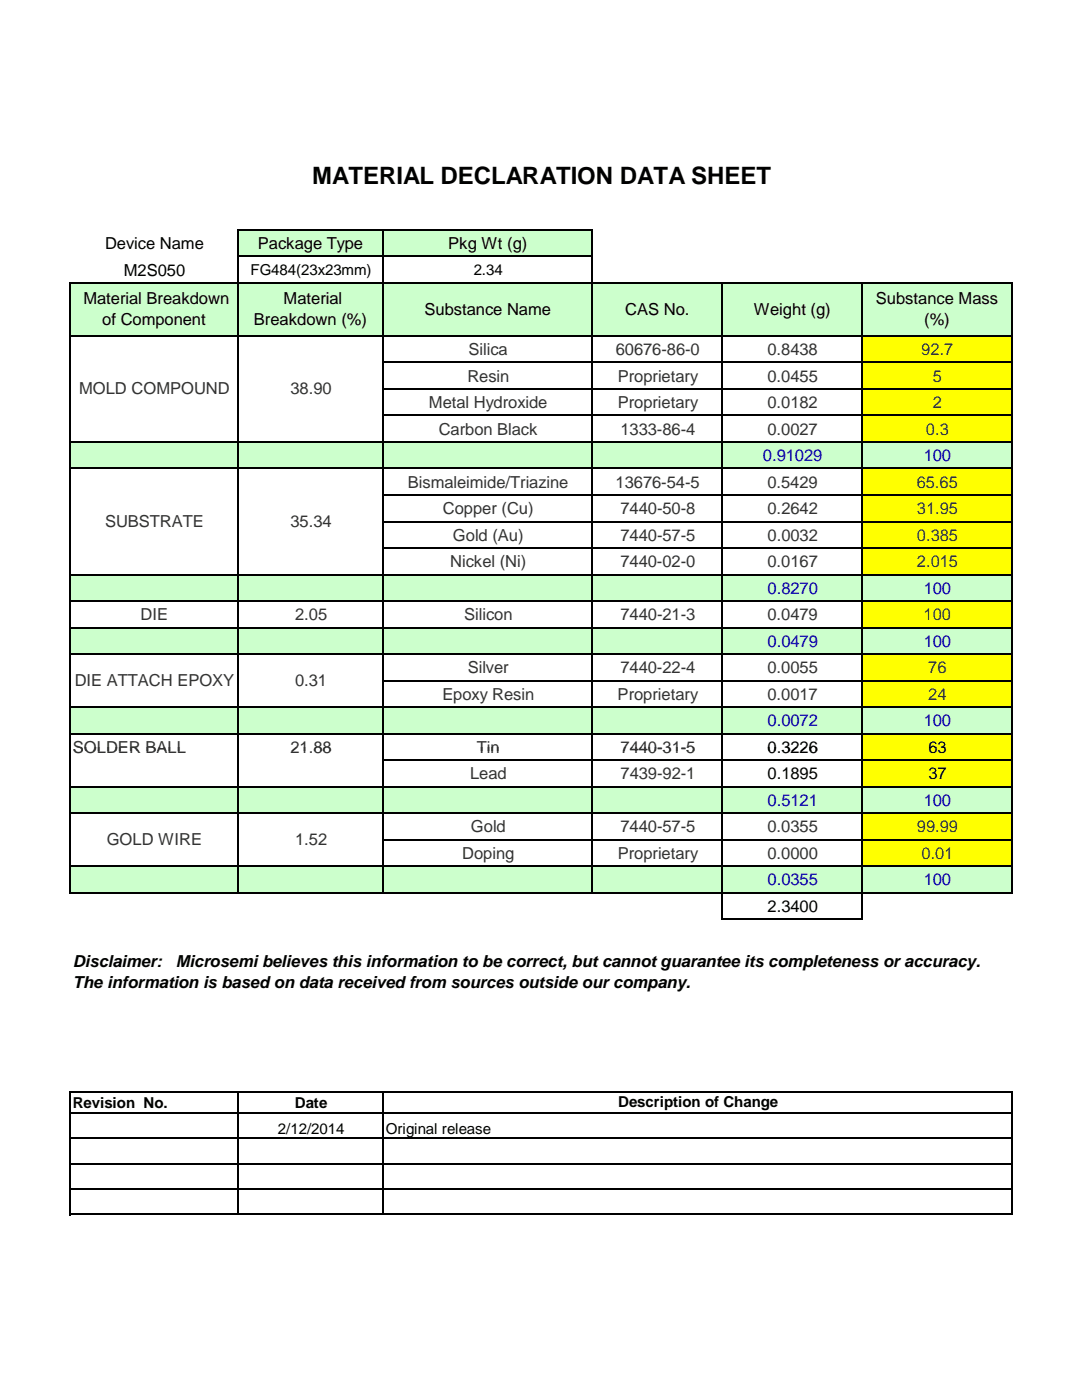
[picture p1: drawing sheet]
<svg xmlns="http://www.w3.org/2000/svg" width="216mm" height="279mm" viewBox="0 0 216 279" stroke-linecap="round" stroke-linejoin="round" font-family="sans-serif">
<defs><g id="words">
<text font-size="4.8" x="62.3" y="36.8">MATERIAL DECLARATION DATA SHEET</text>
<g font-size="3.3">
<text x="21" y="49.7">Device Name</text>
<text x="51.5" y="49.7">Package Type</text>
<text x="89.5" y="49.7">Pkg Wt (g)</text>
<text x="24.7" y="55">M2S050</text>
<text x="16.6" y="60.7">Material Breakdown</text>
<text x="20.4" y="64.8">of Component</text>
<text x="50.7" y="64.8">Breakdown (%)</text>
<text x="56.6" y="60.7">Material</text>
<text x="84.7" y="62.8">Substance Name</text>
<text x="124.8" y="62.8">CAS No.</text>
<text x="150.4" y="62.8">Weight (g)</text>
<text x="174.8" y="60.7">Substance Mass</text>
<text x="184.4" y="64.8">(%)</text>
<text x="153.2" y="150.2">0 3226</text>
<text x="153.2" y="150.2">0.3226</text>
<text x="153.2" y="155.5">0.1895</text>
<text x="185.2" y="155.5">37</text>
<text x="185.3" y="150.2">63</text>
<text x="153.2" y="182">2.3400</text>
<text x="14.6" y="197.2">The information is based on data received from sources outside our company.</text>
<text x="14.6" y="193">Disclaimer:</text>
<text x="35.1" y="193">Microsemi believes this information to be correct, but cannot guarantee its completeness or accuracy.</text>
</g>
<g font-size="3.3" fill="#333">
<text x="93.5" y="70.9">Silica</text>
<text x="122.9" y="70.9">60676-86-0</text>
<text x="153.1" y="70.9">0.8438</text>
<text x="183.8" y="70.9">92.7</text>
<text x="93.3" y="76.2">Resin</text>
<text x="123.3" y="76.2">Proprietary</text>
<text x="153.1" y="76.2">0.0455</text>
<text x="186.1" y="76.2">5</text>
<text x="15.8" y="78.7">MOLD COMPOUND</text>
<text x="58" y="78.7">38.90</text>
<text x="85.6" y="81.4">Metal Hydroxide</text>
<text x="123.2" y="81.4">Proprietary</text>
<text x="153.1" y="81.4">0.0182</text>
<text x="186.1" y="81.4">2</text>
<text x="87.5" y="86.7">Carbon Black</text>
<text x="123.8" y="86.7">1333-86-4</text>
<text x="153.1" y="86.7">0.0027</text>
<text x="184.8" y="86.7">0.3</text>
<text x="81.4" y="97.3">Bismaleimide/Triazine</text>
<text x="122.8" y="97.3">13676-54-5</text>
<text x="153.1" y="97.3">0.5429</text>
<text x="182.9" y="97.3">65.65</text>
<text x="21" y="105.1">SUBSTRATE</text>
<text x="58" y="105.1">35.34</text>
<text x="88.4" y="102.6">Copper (Cu)</text>
<text x="90.4" y="107.9">Gold (Au)</text>
<text x="123.8" y="102.6">7440-50-8</text>
<text x="123.8" y="107.9">7440-57-5</text>
<text x="153.2" y="102.6">0.2642</text>
<text x="153.2" y="107.9">0.0032</text>
<text x="183" y="102.6">31.95</text>
<text x="183" y="107.9">0.385</text>
<text x="89.8" y="113.2">Nickel (Ni)</text>
<text x="123.8" y="113.2">7440-02-0</text>
<text x="153.2" y="113.2">0.0167</text>
<text x="183" y="113.2">2.015</text>
<text x="28.1" y="123.8">DIE</text>
<text x="58.9" y="123.8">2.05</text>
<text x="92.6" y="123.8">Silicon</text>
<text x="123.8" y="123.8">7440-21-3</text>
<text x="153.1" y="123.8">0.0479</text>
<text x="184.3" y="123.8">100</text>
<text x="14.9" y="136.9">DIE ATTACH EPOXY</text>
<text x="58.9" y="136.9">0.31</text>
<text x="93.3" y="134.4">Silver</text>
<text x="123.8" y="134.4">7440-22-4</text>
<text x="153.1" y="134.4">0.0055</text>
<text x="185.2" y="134.4">76</text>
<text x="88.3" y="139.7">Epoxy Resin</text>
<text x="123.2" y="139.7">Proprietary</text>
<text x="153.1" y="139.7">0.0017</text>
<text x="185.2" y="139.7">24</text>
<text x="14.6" y="150.2">SOLDER BALL</text>
<text x="58" y="150.2">21 88</text>
<text x="58" y="150.2">21.88</text>
<text x="93.8" y="155.5">Lead</text>
<text x="95.2" y="150.2">Tin</text>
<text x="123.8" y="155.5">7439-92-1</text>
<text x="123.8" y="150.2">7440-31-5</text>
<text x="94" y="166.1">Gold</text>
<text x="123.8" y="166.1">7440-57-5</text>
<text x="153.2" y="166.1">0.0355</text>
<text x="183" y="166.1">99.99</text>
<text x="21.3" y="168.6">GOLD WIRE</text>
<text x="58.9" y="168.6">1.52</text>
<text x="92.2" y="171.4">Doping</text>
<text x="123.3" y="171.4">Proprietary</text>
<text x="153.2" y="171.4">0.0000</text>
<text x="183.8" y="171.4">0.01</text>
</g>
<g font-size="3.3" fill="#00f">
<text x="152.2" y="92">0.91029</text>
<text x="184.3" y="92">100</text>
<text x="153.2" y="118.5">0.8270</text>
<text x="184.3" y="118.5">100</text>
<text x="153.2" y="129.1">0.0479</text>
<text x="184.3" y="129.1">100</text>
<text x="153.2" y="145">0.0072</text>
<text x="184.3" y="145">100</text>
<text x="153.2" y="160.8">0.5121</text>
<text x="184.3" y="160.8">100</text>
<text x="153.2" y="176.7">0.0355</text>
<text x="184.3" y="176.7">100</text>
</g>
<g font-size="3">
<text x="50" y="54.9">FG484(23x23mm)</text>
<text x="94.5" y="54.9">2.34</text>
<text x="14.5" y="221.2">Revision No.</text>
<text x="58.8" y="221.2">Date</text>
<text x="123.4" y="220.9">Description of Change</text>
<text x="55.5" y="226.3">2/12/2014</text>
<text x="77" y="226.3">Original release</text>
</g>
</g></defs>
<g fill="#cfc">
<path d="M47.4 45.8h70.8v5.4h-70.8z"/>
<path d="M14.1 56.4h187.8v10.7h-187.8z"/>
</g>
<g fill="#ff0">
<path d="M171.9 67h30v5.3h-30z"/>
<path d="M171.9 72.3h30v5.3h-30z"/>
<path d="M171.9 77.6h30v5.3h-30z"/>
<path d="M171.9 82.9h30v5.3h-30z"/>
</g>
<path d="M14.1 88.2h187.8v5.3h-187.8z" fill="#cfc"/>
<g fill="#ff0">
<path d="M171.9 93.5h30v5.3h-30z"/>
<path d="M171.9 98.8h30v5.3h-30z"/>
<path d="M171.9 104.1h30v5.3h-30z"/>
<path d="M171.9 109.3h30v5.4h-30z"/>
</g>
<path d="M14.1 114.6h187.8v5.4h-187.8z" fill="#cfc"/>
<path d="M171.9 119.9h30v5.4h-30z" fill="#ff0"/>
<path d="M14.1 125.2h187.8v5.4h-187.8z" fill="#cfc"/>
<g fill="#ff0">
<path d="M171.9 130.5h30v5.3h-30z"/>
<path d="M171.9 135.8h30v5.3h-30z"/>
</g>
<path d="M14.1 141.1h187.8v5.3h-187.8z" fill="#cfc"/>
<path d="M171.9 146.4h30v3.5h-30z" fill="#ff0"/>
<g fill="none" stroke="#000" stroke-width=".3">
<path d="M13.9 56.3v95.3M14.1 56.5h188M47.4 45.7v105.9M47.6 45.9h70.7M47.6 51.2h70.7M76.4 46v105.6M118.2 46v105.6M144.1 56.6v95M171.9 56.6v95M201.9 56.6v95M14.1 67h188M76.6 72.3h125.5"/>
<path d="M76.6 77.6h125.5M14.1 88.2h188M14.1 93.5h188M76.6 82.9h125.5M76.6 98.8h125.5M14.1 114.7h188M14.1 120h188M76.6 104.1h125.5M76.6 109.4h125.5M14.1 125.2h188M14.1 130.5h188M76.6 135.8h125.5"/>
<path d="M14.1 141.1h188M14.1 146.4h188"/>
</g>
<path d="M171.9 149.3h30v7.7h-30z" fill="#ff0"/>
<path d="M14.1 157h187.8v5.3h-187.8z" fill="#cfc"/>
<g fill="#ff0">
<path d="M171.9 162.3h30v5.3h-30z"/>
<path d="M171.9 167.6h30v5.3h-30z"/>
</g>
<path d="M14.1 172.8h187.8v5.4h-187.8z" fill="#cfc"/>
<g fill="none" stroke="#000" stroke-width=".3">
<path d="M13.9 146.3v32M14.1 146.4h188M14.1 157h188M47.4 146.6v31.7M76.4 146.6v31.7M76.6 151.7h125.5M118.2 146.6v31.7M144.1 146.6v37M171.9 146.6v37M201.9 146.6v31.7M14.1 162.3h188M14.1 172.9h188"/>
<path d="M14.1 178.2h188M76.6 167.6h125.5M144.3 183.5h27.8M13.9 217.7v24.8M14.1 217.9h188M47.4 218v24.5M76.4 218v24.5M201.9 218v24.5M14.1 222.1h188M14.1 227.1h188M14.1 232.2h188M14.1 237.3h188"/>
<path d="M14.1 242.4h188"/>
</g>
<use href="#words"/>
</svg>
